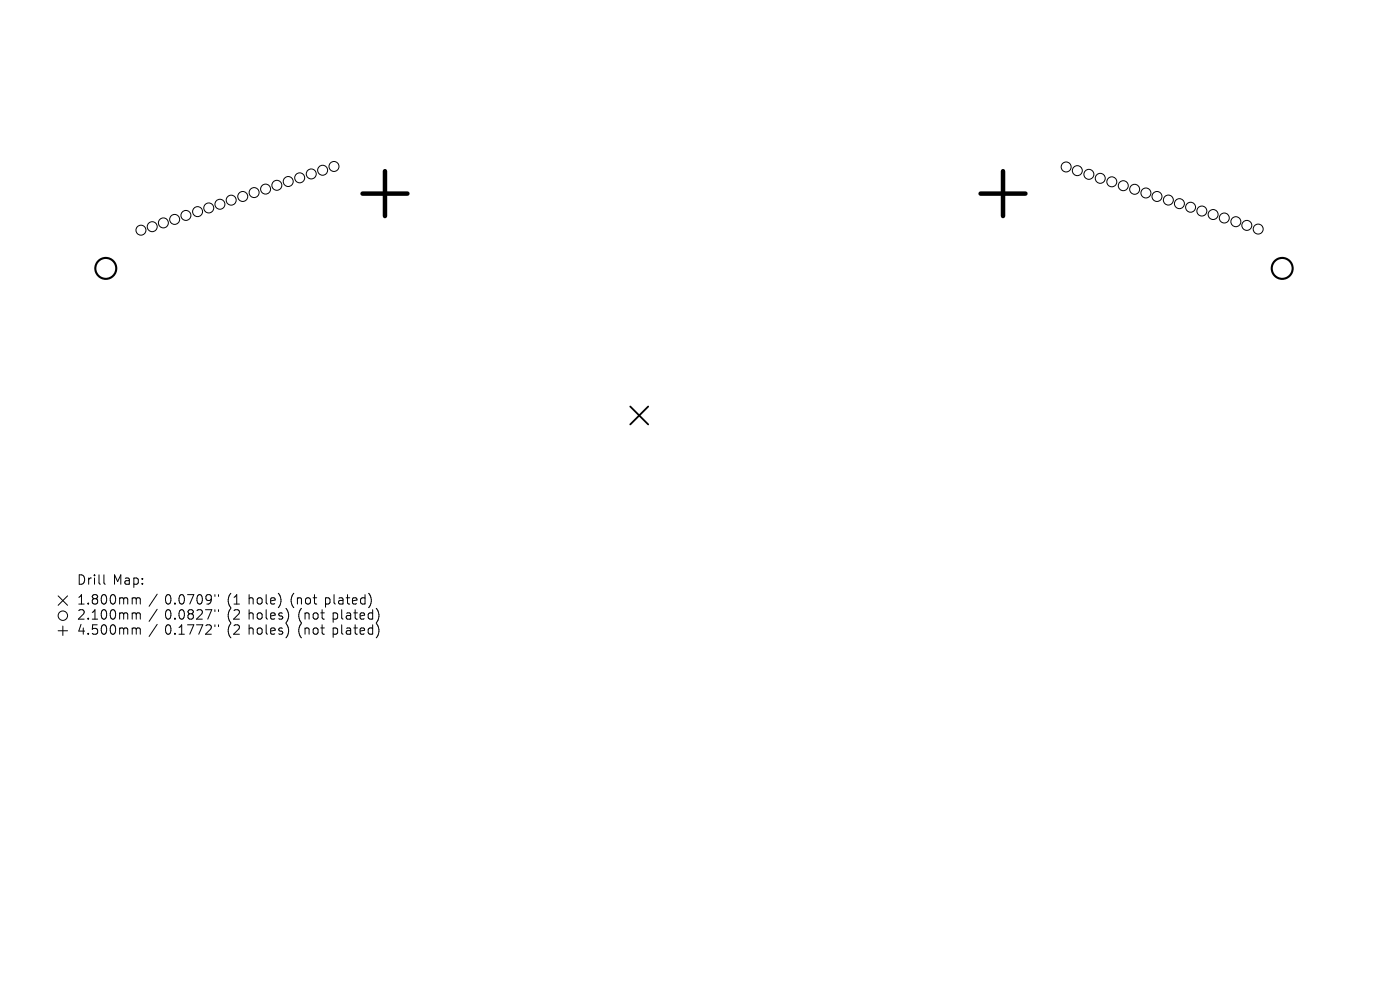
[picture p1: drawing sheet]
<svg xmlns="http://www.w3.org/2000/svg" width="297mm" height="210mm" viewBox="0 0 297 210" stroke-linecap="round" stroke-linejoin="round" font-family="sans-serif">
<defs><g id="words">
<g font-size="2.8">
<text x="16.3" y="124.5">Drill</text>
<text x="23.9" y="124.5">Map:</text>
<text x="16.3" y="128.7">1.800mm</text>
<text x="16.3" y="131.9">2.100mm</text>
<text x="34.9" y="128.7">0.0709&quot;</text>
<text x="34.9" y="131.9">0.0827&quot;</text>
<text x="48.2" y="128.7">(1</text>
<text x="48.2" y="131.9">(2</text>
<text x="52.8" y="128.7">hole)</text>
<text x="52.8" y="131.9">holes)</text>
<text x="61.8" y="128.7">(not</text>
<text x="63.4" y="131.9">(not</text>
<text x="69.2" y="128.7">plated)</text>
<text x="70.8" y="131.9">plated)</text>
<text x="16.3" y="135.1">4.500mm</text>
<text x="34.9" y="135.1">0.1772&quot;</text>
<text x="48.2" y="135.1">(2</text>
<text x="52.8" y="135.1">holes)</text>
<text x="63.4" y="135.1">(not</text>
<text x="70.8" y="135.1">plated)</text>
</g>
</g></defs>
<g fill="none" stroke="#000" stroke-width=".21">
<path d="M12.3 126.4l2 2M12.3 133.8h2M13.3 132.8v2M14.3 126.4l-2 2M22 121.9v1.8l.3 .2M28.6 126.8l.3 .3M28.6 130l.3 .3M28.6 133.2l.3 .3M28.9 127.1v1M28.9 130.3v1M28.9 133.5v1M28.9 127.1l.3-.3 .5 .1 .1 1.2"/>
<path d="M28.9 130.3l.3-.3 .5 .1 .1 1.2M28.9 133.5l.3-.3 .5 .1 .1 1.2M33.3 126l-1.7 2.6M33.3 129.2l-1.7 2.6M33.3 132.4l-1.7 2.6M45.6 126.1v.4M45.6 129.3v.4M45.6 132.5v.4M46.4 126.1v.4M46.4 129.3v.4M46.4 132.5v.4M61.1 129.9v1.3"/>
<path d="M61.1 133.1v1.3M78.3 125.9a2.35 2.35 0 0 1 0 2.9M79.9 129.1a2.35 2.35 0 0 1 0 2.9M79.9 132.3a2.35 2.35 0 0 1 0 2.9"/>
<circle cx="58.7" cy="39.3" r="1.06"/>
<circle cx="61.1" cy="38.5" r="1.06"/>
<circle cx="63.6" cy="37.7" r="1.06"/>
<circle cx="66" cy="36.9" r="1.06"/>
<circle cx="68.4" cy="36.1" r="1.06"/>
<circle cx="70.9" cy="35.3" r="1.06"/>
<circle cx="226.2" cy="35.4" r="1.06"/>
<circle cx="228.5" cy="36.2" r="1.06"/>
<circle cx="231" cy="37" r="1.06"/>
<circle cx="233.4" cy="37.8" r="1.06"/>
<circle cx="235.9" cy="38.6" r="1.06"/>
<circle cx="238.3" cy="39.4" r="1.06"/>
<circle cx="29.9" cy="48.8" r="1.06"/>
<circle cx="32.3" cy="48.1" r="1.06"/>
<circle cx="34.7" cy="47.3" r="1.06"/>
<circle cx="37.1" cy="46.5" r="1.06"/>
<circle cx="39.4" cy="45.7" r="1.06"/>
<circle cx="41.9" cy="44.9" r="1.06"/>
<circle cx="44.3" cy="44.1" r="1.06"/>
<circle cx="46.7" cy="43.3" r="1.06"/>
<circle cx="49" cy="42.5" r="1.06"/>
<circle cx="51.5" cy="41.7" r="1.06"/>
<circle cx="53.9" cy="40.9" r="1.06"/>
<circle cx="56.3" cy="40.1" r="1.06"/>
<circle cx="240.7" cy="40.2" r="1.06"/>
<circle cx="243.1" cy="40.9" r="1.06"/>
<circle cx="245.4" cy="41.7" r="1.06"/>
<circle cx="247.9" cy="42.4" r="1.06"/>
<circle cx="250.2" cy="43.2" r="1.06"/>
<circle cx="252.6" cy="44" r="1.06"/>
<circle cx="255" cy="44.8" r="1.06"/>
<circle cx="257.4" cy="45.5" r="1.06"/>
<circle cx="259.7" cy="46.2" r="1.06"/>
<circle cx="262.2" cy="47" r="1.06"/>
<circle cx="264.5" cy="47.8" r="1.06"/>
<circle cx="266.9" cy="48.6" r="1.06"/>
<circle cx="13.3" cy="130.6" r="1"/>
</g>
<path d="M133.7 86.2l3.8 3.8M137.5 86.2l-3.8 3.8" fill="none" stroke="#000" stroke-width=".38"/>
<g fill="none" stroke="#000" stroke-width=".44">
<circle cx="22.4" cy="56.9" r="2.22"/>
<circle cx="272" cy="56.9" r="2.22"/>
</g>
<path d="M81.7 36.3v9.5M212.8 36.3v9.5M76.9 41.1h9.5M208 41.1h9.5" fill="none" stroke="#000" stroke-width=".95"/>
<use href="#words"/>
</svg>
